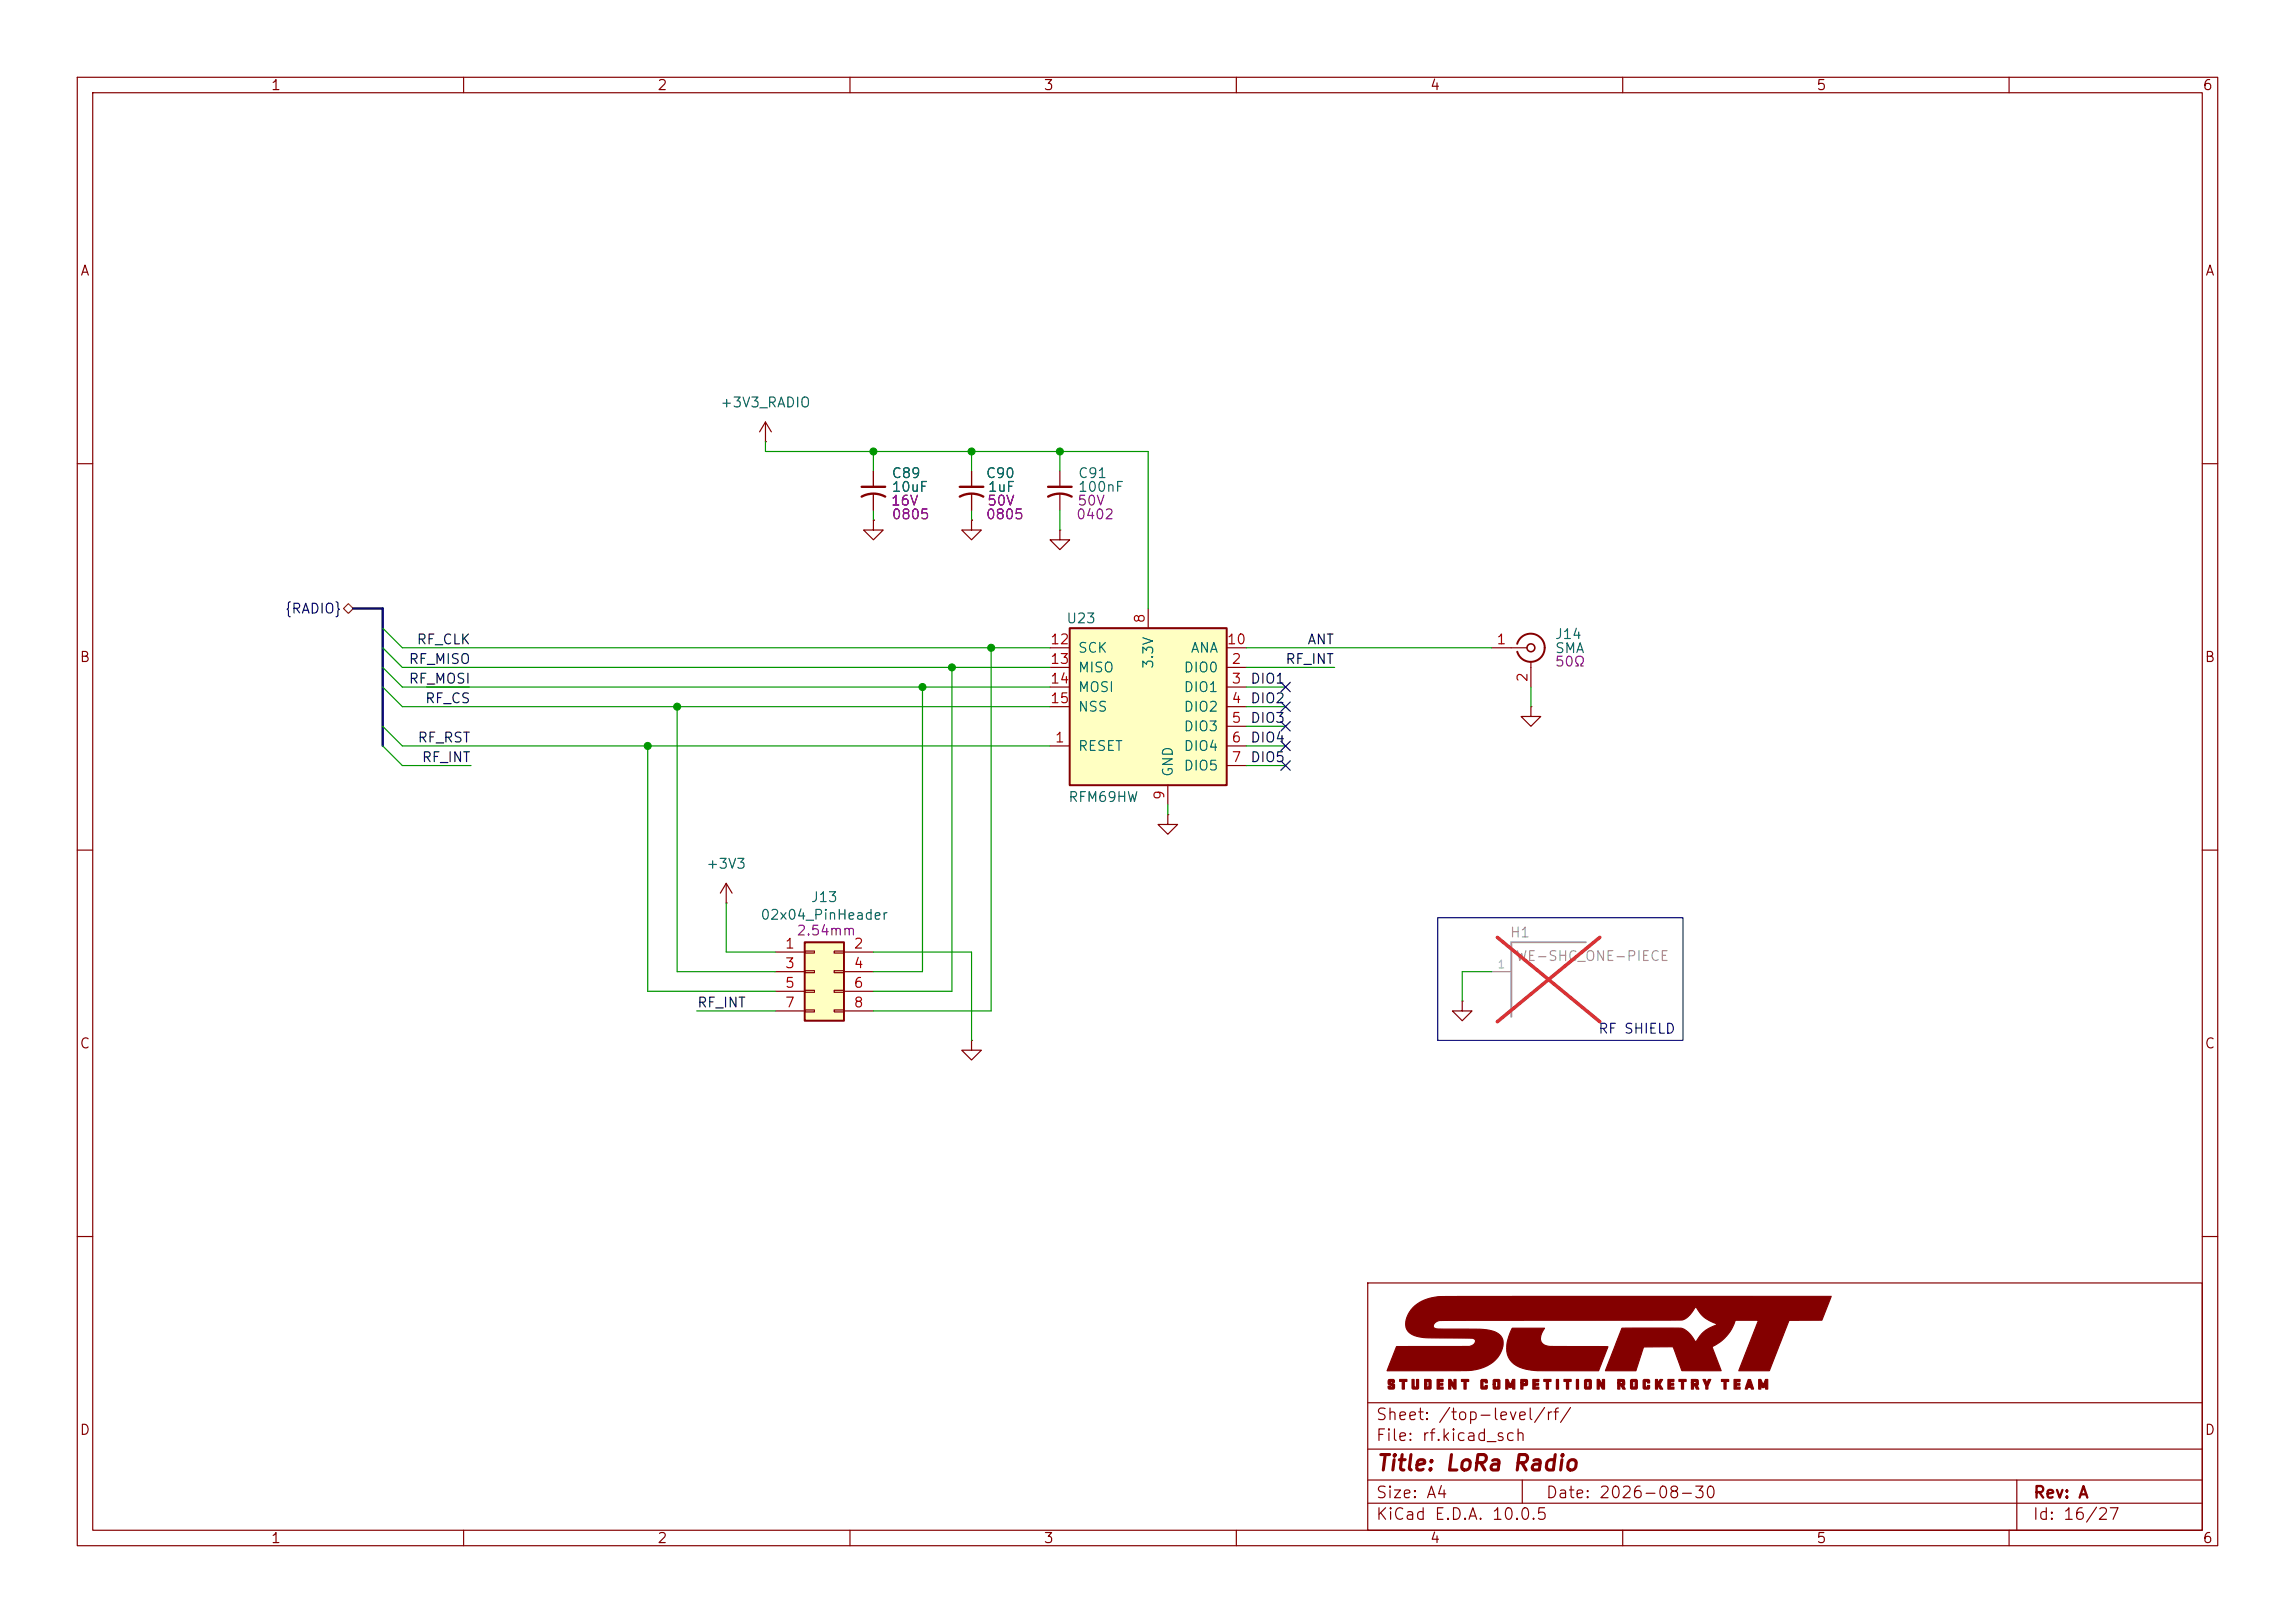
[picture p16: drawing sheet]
<svg xmlns="http://www.w3.org/2000/svg" width="297mm" height="210mm" viewBox="0 0 297 210" stroke-linecap="round" stroke-linejoin="round" font-family="sans-serif">
<defs><g id="words">
<text font-size="2" fill="#840000" x="178" y="190.8">Title: LoRa Radio</text>
<g font-size="1.5" fill="#840000">
<text x="178" y="184.1">Sheet: /top-level/rf/</text>
<text x="178" y="186.8">File: rf.kicad_sch</text>
<text x="178" y="197">KiCad E.D.A. 10.0.5</text>
<text x="178" y="194.2">Size: A4</text>
<text x="200" y="194.2">Date: 2026-08-30</text>
<text x="263" y="197">Id: 16/27</text>
<text x="263" y="194.2">Rev: A</text>
</g>
<g font-size="1.3" fill="#840000">
<text x="35" y="12">1</text>
<text x="85" y="12">2</text>
<text x="135" y="12">3</text>
<text x="185" y="12">4</text>
<text x="235" y="12">5</text>
<text x="285" y="12">6</text>
<text x="10.3" y="36">A</text>
<text x="285.3" y="36">A</text>
<text x="10.2" y="86">B</text>
<text x="285.2" y="86">B</text>
<text x="10.2" y="136">C</text>
<text x="285.2" y="136">C</text>
<text x="10.2" y="186">D</text>
<text x="285.2" y="186">D</text>
<text x="35" y="200">1</text>
<text x="85" y="200">2</text>
<text x="135" y="200">3</text>
<text x="185" y="200">4</text>
<text x="235" y="200">5</text>
<text x="285" y="200">6</text>
</g>
<g font-size="1.3" fill="#006464">
<text x="93.1" y="53">+3V3_RADIO</text>
<text x="115.3" y="62.2">C89</text>
<text x="115.3" y="64">10uF</text>
<text x="127.5" y="62.2">C90</text>
<text x="127.7" y="64">1uF</text>
<text x="139.4" y="62.2">C91</text>
<text x="139.4" y="64">100nF</text>
<text x="137.9" y="81">U23</text>
<text x="201.2" y="83">J14</text>
<text x="139.4" y="84.8">SCK</text>
<text x="139.4" y="87.3">MISO</text>
<text x="139.4" y="89.9">MOSI</text>
<text x="149.6" y="86.6" transform="rotate(-90 149.6 86.6)">3.3V</text>
<text x="153.1" y="87.3">DIO0</text>
<text x="153.1" y="89.9">DIO1</text>
<text x="154" y="84.8">ANA</text>
<text x="201.2" y="84.8">SMA</text>
<text x="139.4" y="92.4">NSS</text>
<text x="153.1" y="92.4">DIO2</text>
<text x="153.1" y="94.9">DIO3</text>
<text x="139.4" y="97.5">RESET</text>
<text x="152.1" y="100.6" transform="rotate(-90 152.1 100.6)">GND</text>
<text x="153.1" y="97.5">DIO4</text>
<text x="153.1" y="100">DIO5</text>
<text x="138.2" y="104.1">RFM69HW</text>
<text x="91.3" y="112.7">+3V3</text>
<text x="98.3" y="119.3">02x04_PinHeader</text>
<text x="104.9" y="117">J13</text>
</g>
<g font-size="1.3" fill="#840084">
<text x="115.2" y="65.7">16V</text>
<text x="127.7" y="65.7">50V</text>
<text x="139.3" y="65.7">50V</text>
<text x="115.3" y="67.5">0805</text>
<text x="127.5" y="67.5">0805</text>
<text x="139.2" y="67.5">0402</text>
<text x="201.1" y="86.6">50Ω</text>
<text x="103" y="121.4">2.54mm</text>
</g>
<text font-size="1.3" fill="#000084" x="36.8" y="79.7">{RADIO}</text>
<g font-size="1.3" fill="#0f0f0f">
<text x="53.8" y="83.7">RF_CLK</text>
<text x="169.1" y="83.7">ANT</text>
<text x="52.8" y="88.8">RF_MOSI</text>
<text x="52.8" y="86.2">RF_MISO</text>
<text x="161.7" y="88.8">DIO1</text>
<text x="166.3" y="86.2">RF_INT</text>
<text x="54.9" y="91.3">RF_CS</text>
<text x="161.7" y="93.9">DIO3</text>
<text x="161.7" y="91.3">DIO2</text>
<text x="54" y="96.4">RF_RST</text>
<text x="54.5" y="98.9">RF_INT</text>
<text x="161.7" y="98.9">DIO5</text>
<text x="161.7" y="96.4">DIO4</text>
<text x="90.1" y="130.7">RF_INT</text>
</g>
<g font-size="1.3" fill="#a90000">
<text x="135.8" y="83.7">12</text>
<text x="148.5" y="80.7" transform="rotate(-90 148.5 80.7)">8</text>
<text x="158.7" y="83.7">10</text>
<text x="193.6" y="83.7">1</text>
<text x="135.8" y="86.2">13</text>
<text x="135.8" y="88.8">14</text>
<text x="159.3" y="86.2">2</text>
<text x="159.3" y="88.8">3</text>
<text x="198" y="88.4" transform="rotate(-90 198 88.4)">2</text>
<text x="135.8" y="91.3">15</text>
<text x="159.3" y="91.3">4</text>
<text x="159.3" y="93.8">5</text>
<text x="136.4" y="96.4">1</text>
<text x="159.3" y="96.4">6</text>
<text x="159.3" y="98.9">7</text>
<text x="151" y="103.6" transform="rotate(-90 151 103.6)">9</text>
<text x="101.5" y="123.1">1</text>
<text x="101.5" y="125.6">3</text>
<text x="110.4" y="123.1">2</text>
<text x="110.4" y="125.6">4</text>
<text x="101.5" y="128.1">5</text>
<text x="101.5" y="130.7">7</text>
<text x="110.4" y="128.1">6</text>
<text x="110.4" y="130.7">8</text>
</g>
<g font-size="1.3" fill="#989898">
<text x="195.3" y="121.6">H1</text>
<text x="196.1" y="124.7">WE-SHC_ONE-PIECE</text>
</g>
<text font-size="1.3" fill="#0000c2" x="206.7" y="134.1">RF SHIELD</text>
<text font-size="1" fill="#aaa" x="193.7" y="125.5">1</text>
</g></defs>
<g fill="none" stroke="#840000" stroke-width=".15">
<path d="M10 10h277v190h-277zM12 12h273v186h-273zM60 10v2M110 10v2M160 10v2M210 10v2M260 10v2M99.1 57.2h.1M99.1 54.6l-.8 1.3M99.1 54.6l.7 1.3M99.1 54.6v2.6M10 60h2"/>
<path d="M113 61v2M113 64v2M125.7 67.3v1.3h1.3l-1.3 1.3-1.2-1.3h1.2M125.7 67.3h.1M285 60h2M10 110h2M151.1 105.4v1.3h1.3l-1.3 1.3-1.2-1.3h1.2M151.1 105.4h.1M285 110h2M189.2 129.5v1.3h1.3l-1.3 1.3-1.2-1.3h1.2M189.2 129.5h.1M10 160h2"/>
<path d="M177 166h108v32h-108zM285 160h2M60 198v2M110 198v2M160 198v2M177 194.5h108M177 191.5h108M177 187.5h108M177 181.5h108M197 191.5v3M210 198v2M260 198v2"/>
<path d="M261 191.5v6.5"/>
</g>
<g fill="#840000" stroke="#840000" stroke-width=".15">
<path d="M179.7 178.5h.6l.1 .1 .1 .3-.6-.1v.1l.1 .1a.41 .41 0 0 1 .5 .2 .41 .41 0 0 1-.2 .5h-.5l-.2-.1v-.2l.6 .1v-.2h-.1a.42 .42 0 0 1-.5-.3 .42 .42 0 0 1 .1-.5z"/>
<path d="M181.1 178.5h1v.3h-.4v.9h-.2v-.9h-.4z"/>
<path d="M182.7 178.5h.3v1h.3v-1h.3v1.1l-.1 .1h-.7l-.1-.1z"/>
<path d="M184.4 178.5h.7l.1 .1v1l-.1 .1h-.7v-.6h.2v.4h.3v-.7h-.3v.3h-.2z"/>
<path d="M186 178.5h.8v.3h-.5v.2h.4v.2h-.4v.3h.5v.2h-.8z"/>
<path d="M187.5 178.5h.3l.4 .7v-.7h.2v1.2h-.2l-.4-.6-.1 .6h-.2z"/>
<path d="M189.1 178.5h1v.3h-.4v.9h-.2v-.9h-.4z"/>
<path d="M191.8 178.5h.6l.1 .1v.3h-.3v-.1h-.3v.7h.3v-.2h.3v.3l-.1 .1h-.6l-.2-.1v-1z"/>
<path d="M193.3 178.5h.7l.1 .1v1l-.1 .1h-.7l-.1-.1v-.5h.3v.4h.3v-.7h-.3v.3h-.3v-.5z"/>
<path d="M194.9 178.5h.3l.3 .7 .3-.7h.2v1.2h-.2v-.6l-.2 .4h-.3l-.2-.4v.6h-.2z"/>
<path d="M196.8 178.5h.4a.37 .37 0 0 1 .4 .1 .37 .37 0 0 1 .1 .4l-.1 .3h-.5v.4h-.3v-.8h.3v.1h.3v-.2h-.3v.1h-.3z"/>
<path d="M198.4 178.5h.7v.3h-.5v.2h.5v.2h-.5v.3h.5v.2h-.7z"/>
<path d="M199.8 178.5h.9v.3h-.3v.9h-.3v-.9h-.3z"/>
<path d="M201.4 178.5h.3v1.2h-.3z"/>
<path d="M202.4 178.5h.9v.3h-.3v.9h-.3v-.9h-.3z"/>
<path d="M204 178.5h.3v1.2h-.3z"/>
<path d="M205.2 178.5h.6l.1 .1v1l-.1 .1h-.6l-.1-.1v-.5h.2v.4h.4v-.7h-.4v.3h-.2v-.5z"/>
<path d="M206.7 178.5h.3l.4 .7v-.7h.2v1.2h-.2l-.4-.6v.6h-.3z"/>
<path d="M209.4 178.5h.3a.32 .32 0 0 1 .5 .2l.1 .5-.2 .1 .2 .4h-.3l-.2-.4h-.2v.4h-.2v-.8h.2v.1h.4v-.2h-.4v.1h-.2z"/>
<path d="M211.1 178.5h.7l.1 .1v1l-.1 .1h-.7l-.1-.1v-.5h.3v.4h.3v-.7h-.3v.3h-.3v-.5z"/>
<path d="M212.8 178.5h.6l.1 .1v.3h-.3v-.1h-.3v.7h.3v-.2h.3v.3l-.1 .1h-.6l-.2-.1v-1z"/>
<path d="M214.2 178.5h.3v.5l.3-.5h.4l-.4 .6 .4 .6h-.3l-.4-.5v.5h-.3z"/>
<path d="M215.9 178.5h.7v.3h-.5v.2h.5v.2h-.5v.3h.5v.2h-.7z"/>
<path d="M217.3 178.5h.9v.3h-.3v.9h-.3v-.9h-.3z"/>
<path d="M218.9 178.5h.4a.32 .32 0 0 1 .5 .2v.5l-.2 .1 .3 .4h-.4l-.2-.4h-.1v.4h-.3v-.8h.3v.1h.3v-.2h-.3v.1h-.3z"/>
<path d="M220.4 178.5h.3l.2 .5 .2-.5h.3l-.4 .8v.4h-.2v-.4z"/>
<path d="M222.8 178.5h.9v.3h-.3v.9h-.3v-.9h-.3z"/>
<path d="M224.4 178.5h.8v.3h-.5v.2h.4v.2h-.4v.3h.5v.2h-.8z"/>
<path d="M226.2 178.5h.3l.4 1.2a.25 .25 0 0 1-.3-.2h-.4a.22 .22 0 0 1-.1 .2 .22 .22 0 0 1-.2 0l.1-.5h.5l-.1-.3-.1 .3h-.3z"/>
<path d="M227.6 178.5h.3l.3 .7 .3-.7h.3v1.2h-.3v-.6l-.2 .4h-.2l-.2-.4v.6h-.3z"/>
<path d="M182.8 169.2a6.3 6.3 0 0 1 4.6-1.4l49.6-.1-1.2 3.1h-4.3l-2.5 6.6h-4l2.6-6.6h-3a5.6 5.6 0 0 1-3 3.5l1.1 3.1h-5l-1.1-2.9a.24 .24 0 0 0-.1-.2 .24 .24 0 0 0-.3 0h-3.5l-1 3.1h-3.9l2.1-5.5h7.6a3.5 3.5 0 0 1 2 1.8 4.6 4.6 0 0 1 2.7-2.3 4.5 4.5 0 0 1-2.7-2.3h-.1a2.78 2.78 0 0 1-1.7 1.7l-31.3 .1a.88 .88 0 0 0-.9 .8 .93 .93 0 0 0 1 .3h3.2a10.5 10.5 0 0 1 3.9 .4 1.67 1.67 0 0 1 .7 2.4 4.7 4.7 0 0 1-4 2.5l-10.8 .1 1.2-3.2h9.4a.69 .69 0 0 0 .8-.9 2.61 2.61 0 0 0-1.6-.2h-4.4a4.5 4.5 0 0 1-2.6-.8 2.26 2.26 0 0 1 .3-2.8z"/>
<path d="M195.7 171.9h4.2a1.74 1.74 0 0 0-.4 1.9 2.79 2.79 0 0 0 2.2 .4l6.4 .1-1.2 3.1h-5.8a11.3 11.3 0 0 1-4.6-.6 2.82 2.82 0 0 1-1.3-3.6z"/>
</g>
<path d="M111.5 64.3a3.2 3.2 0 0 1 3.1 0M111.5 63h3.1" fill="none" stroke="#840000" stroke-width=".3"/>
<path d="M205.2 121.9h-9.6v9.7" fill="none" stroke="#a1a1a1" stroke-width=".25"/>
<path d="M193 125.7h2.6" fill="none" stroke="#a1a1a1" stroke-width=".15"/>
<path d="M193.8 121.3l13.2 10.9M207 121.3l-13.2 10.9" fill="none" stroke="#e12e31" stroke-width=".46"/>
<path d="M138.4 81.3h20.3v20.3h-20.3z" fill="#ffffc2"/>
<path d="M138.4 81.3h20.3v20.3h-20.3z" fill="none" stroke="#840000" stroke-width=".25"/>
<g fill="none" stroke="#840000" stroke-width=".15">
<path d="M137.2 68.6v1.3h1.2l-1.2 1.2-1.3-1.2h1.3M137.2 68.6h.1M148.6 78.7v2.6M135.9 96.5h2.5M135.9 86.4h2.5M135.9 88.9h2.5M135.9 91.4h2.5M135.9 83.8h2.5M158.7 96.5h2.6M158.7 86.4h2.6M158.7 88.9h2.6M158.7 91.4h2.6"/>
<path d="M158.7 94h2.6M158.7 99.1h2.6M158.7 83.8h2.6M151.1 101.6v2.5"/>
</g>
<path d="M104.1 121.9h5.1v10.2h-5.1z" fill="#ffffc2"/>
<path d="M196.3 83.3a1.81 1.81 0 0 1 2.8-1 1.81 1.81 0 0 1 0 3 1.81 1.81 0 0 1-2.7-1M104.1 121.9h5.1v10.2h-5.1z" fill="none" stroke="#840000" stroke-width=".25"/>
<g fill="none" stroke="#840000" stroke-width=".15">
<path d="M113 67.3v1.3h1.3l-1.3 1.3-1.2-1.3h1.2M113 67.3h.1M113 61v2M113 64v2M125.7 67.3h.1M125.7 61v2M125.7 64v2M137.2 61v2M137.2 64v2M193 83.8h4.6M198.1 91.4v1.3h1.3l-1.3 1.3-1.3-1.3h1.3M198.1 91.4h.1"/>
<path d="M198.1 85.6v3.3M94 116.8h.1M94 114.3l-.8 1.3M94 114.3l.7 1.3M94 114.3v2.5M100.3 123.2h3.8M100.3 125.7h3.8M100.3 128.3h3.8M100.3 130.8h3.8M104.1 123.1h1.3v.2h-1.3zM104.1 125.6h1.3v.3h-1.3zM104.1 128.1h1.3v.3h-1.3z"/>
<path d="M104.1 130.7h1.3v.2h-1.3zM107.9 123.1h1.3v.2h-1.3zM107.9 125.6h1.3v.3h-1.3zM107.9 128.1h1.3v.3h-1.3zM107.9 130.7h1.3v.2h-1.3zM109.2 123.2h3.8M109.2 125.7h3.8M109.2 128.3h3.8M109.2 130.8h3.8M125.7 134.6v1.3h1.3l-1.3 1.3-1.2-1.3h1.2M125.7 134.6h.1"/>
</g>
<circle cx="198.1" cy="83.8" r=".51" fill="none" stroke="#840000" stroke-width=".2"/>
<path d="M124.2 64.3a3.2 3.2 0 0 1 3.1 0M124.2 63h3.1M135.6 64.3a3.2 3.2 0 0 1 3.1 0M135.6 63h3.1" fill="none" stroke="#840000" stroke-width=".3"/>
<path d="M44.4 78.7l.7-.6 .6 .6-.6 .7z" fill="none" stroke="#725600" stroke-width=".15"/>
<path d="M55.2 88.9h5.5" fill="none" stroke="#0f0f0f" stroke-width=".15"/>
<path d="M45.7 78.7h3.8v17.8" fill="none" stroke="#000084" stroke-width=".3"/>
<g fill="none" stroke="#009600" stroke-width=".15">
<path d="M99.1 57.2v1.2h49.5v20.3M113 58.4v2.6M125.7 58.4v2.6M137.2 58.4v2.6M113 66v1.3M125.7 66v1.3M137.2 66v2.6M49.5 96.5l2.6 2.6h8.9M49.5 94l2.6 2.5h83.8M49.5 81.3l2.6 2.5h83.8M49.5 83.8l2.6 2.6h83.8M49.5 88.9l2.6 2.5h83.8"/>
<path d="M49.5 86.4l2.6 2.5h83.8M83.8 96.5v31.8h16.5M87.6 91.4v34.3h12.7M119.4 88.9v36.8h-6.4M123.2 86.4v41.9h-10.2M128.3 83.8v47h-15.3M161.3 99.1h5.1M161.3 96.5h5.1M161.3 94h5.1M161.3 83.8h31.7M161.3 86.4h11.4M161.3 91.4h5.1"/>
<path d="M161.3 88.9h5.1M198.1 88.9v2.5M94 116.8v6.4h6.3M151.1 104.1v1.3M90.2 130.8h10.1M113 123.2h12.7v11.4M193 125.7h-3.8v3.8"/>
</g>
<path d="M165.8 93.4l1.2 1.2M165.8 90.8l1.2 1.2M165.8 98.5l1.2 1.2M165.8 95.9l1.2 1.2M165.8 88.3l1.2 1.2M167 93.4l-1.2 1.2M167 90.8l-1.2 1.2M167 98.5l-1.2 1.2M167 95.9l-1.2 1.2M167 88.3l-1.2 1.2" fill="none" stroke="#000084" stroke-width=".15"/>
<path d="M186.1 118.7h31.7v15.9h-31.7z" fill="none" stroke="#0000c2" stroke-width=".15"/>
<g fill="#009600" stroke="#009600" stroke-width=".13">
<circle cx="128.3" cy="83.8" r=".46"/>
<circle cx="123.2" cy="86.4" r=".46"/>
<circle cx="87.6" cy="91.4" r=".46"/>
<circle cx="83.8" cy="96.5" r=".46"/>
<circle cx="113" cy="58.4" r=".46"/>
<circle cx="137.2" cy="58.4" r=".46"/>
<circle cx="125.7" cy="58.4" r=".46"/>
<circle cx="119.4" cy="88.9" r=".46"/>
</g>
<use href="#words"/>
</svg>
